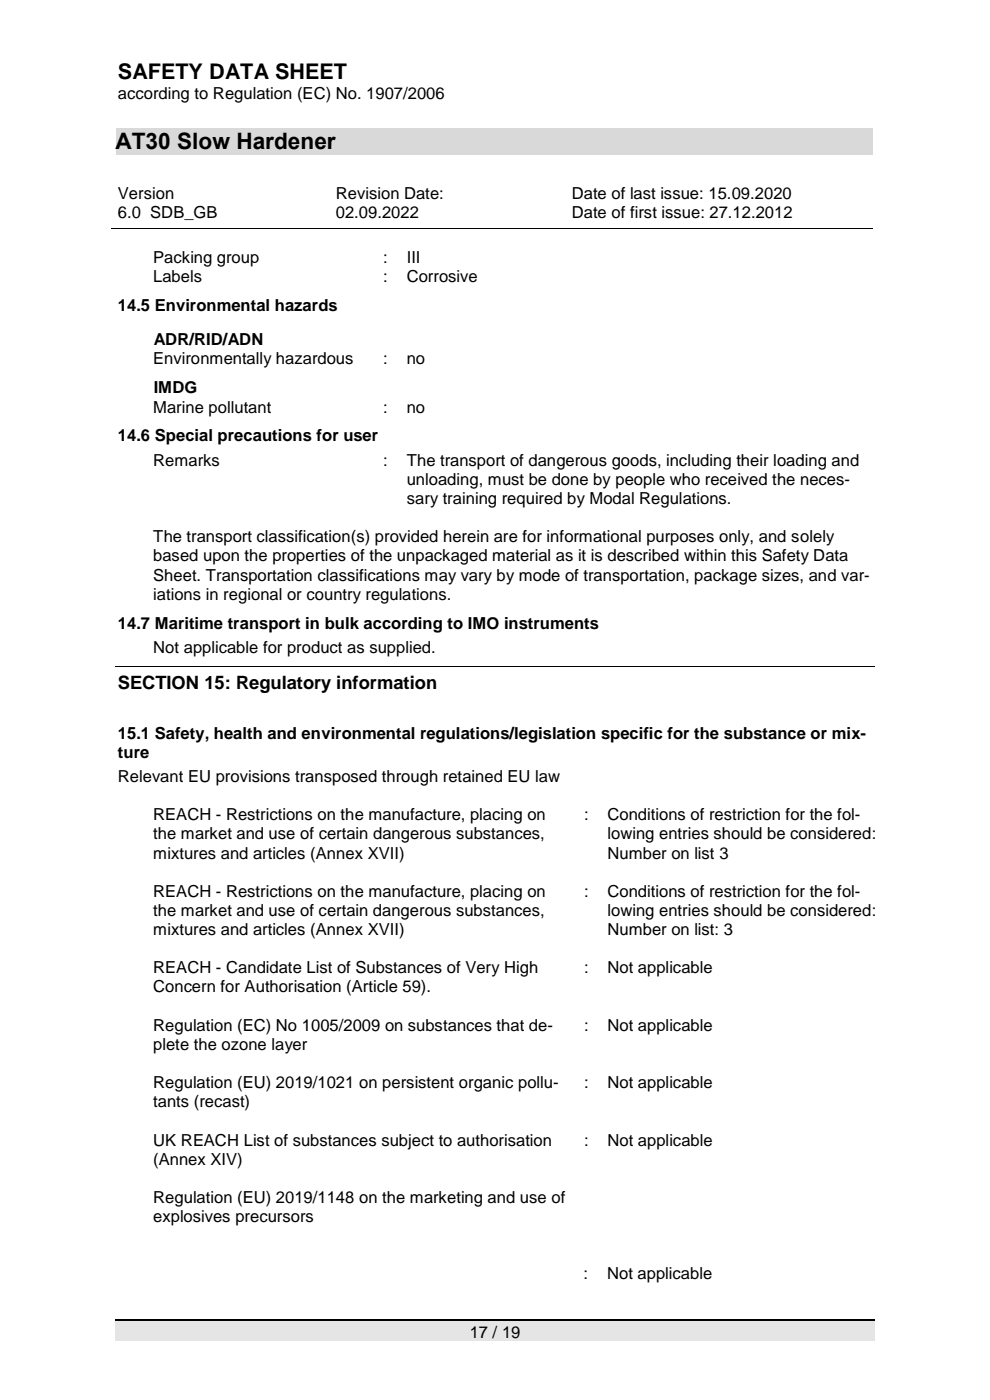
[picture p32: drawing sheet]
<svg xmlns="http://www.w3.org/2000/svg" width="210mm" height="297mm" viewBox="0 0 210 297" stroke-linecap="round" stroke-linejoin="round" font-family="sans-serif">
<defs><g id="words">
<text font-size="4.8" x="24.5" y="31.7">AT30 Slow Hardener</text>
<text font-size="4.6" x="25" y="16.7">SAFETY DATA SHEET</text>
<text font-size="3.9" x="25" y="146.2">SECTION 15: Regulatory information</text>
<g font-size="3.5">
<text x="25" y="21">according to Regulation (EC) No. 1907/2006</text>
<text x="25" y="42.2">Version</text>
<text x="25" y="46.3">6.0 SDB_GB</text>
<text x="71.3" y="42.2">Revision Date:</text>
<text x="71.3" y="46.3">02.09.2022</text>
<text x="121.3" y="42.2">Date of last issue: 15.09.2020</text>
<text x="121.3" y="46.3">Date of first issue: 27.12.2012</text>
<text x="32.5" y="55.8">Packing group</text>
<text x="32.5" y="59.8">Labels</text>
<text x="81.3" y="55.8">:</text>
<text x="81.3" y="59.8">:</text>
<text x="86.3" y="55.8">III</text>
<text x="86.3" y="59.8">Corrosive</text>
<text x="25" y="66">14.5 Environmental hazards</text>
<text x="32.5" y="77.3">Environmentally hazardous</text>
<text x="32.6" y="73.2">ADR/RID/ADN</text>
<text x="81.3" y="77.3">:</text>
<text x="86.3" y="77.3">no</text>
<text x="32.6" y="83.5">IMDG</text>
<text x="32.5" y="87.5">Marine pollutant</text>
<text x="81.3" y="87.5">:</text>
<text x="86.3" y="87.5">no</text>
<text x="25" y="93.7">14.6 Special precautions for user</text>
<text x="32.5" y="98.8">Remarks</text>
<text x="81.3" y="98.8">:</text>
<text x="86.3" y="98.8">The transport of dangerous goods, including their loading and</text>
<text x="86.3" y="102.9">unloading, must be done by people who received the neces-</text>
<text x="86.3" y="107">sary training required by Modal Regulations.</text>
<text x="32.5" y="115">The transport classification(s) provided herein are for informational purposes only, and solely</text>
<text x="32.5" y="119.1">based upon the properties of the unpackaged material as it is described within this Safety Data</text>
<text x="32.5" y="123.2">Sheet. Transportation classifications may vary by mode of transportation, package sizes, and var-</text>
<text x="32.5" y="127.2">iations in regional or country regulations.</text>
<text x="25" y="133.4">14.7 Maritime transport in bulk according to IMO instruments</text>
<text x="32.5" y="138.5">Not applicable for product as supplied.</text>
<text x="25" y="156.7">15.1 Safety, health and environmental regulations/legislation specific for the substance or mix-</text>
<text x="25" y="160.8">ture</text>
<text x="25" y="165.9">Relevant EU provisions transposed through retained EU law</text>
<text x="32.5" y="174">REACH - Restrictions on the manufacture, placing on</text>
<text x="32.5" y="178.1">the market and use of certain dangerous substances,</text>
<text x="123.9" y="174">:</text>
<text x="128.9" y="174">Conditions of restriction for the fol-</text>
<text x="128.9" y="178.1">lowing entries should be considered:</text>
<text x="32.5" y="182.1">mixtures and articles (Annex XVII)</text>
<text x="128.9" y="182.1">Number on list 3</text>
<text x="32.5" y="190.3">REACH - Restrictions on the manufacture, placing on</text>
<text x="123.9" y="190.3">:</text>
<text x="128.9" y="190.3">Conditions of restriction for the fol-</text>
<text x="32.5" y="194.3">the market and use of certain dangerous substances,</text>
<text x="128.9" y="194.3">lowing entries should be considered:</text>
<text x="32.5" y="198.4">mixtures and articles (Annex XVII)</text>
<text x="128.9" y="198.4">Number on list: 3</text>
<text x="32.5" y="206.5">REACH - Candidate List of Substances of Very High</text>
<text x="123.9" y="206.5">:</text>
<text x="128.9" y="206.5">Not applicable</text>
<text x="32.5" y="210.6">Concern for Authorisation (Article 59).</text>
<text x="32.5" y="218.7">Regulation (EC) No 1005/2009 on substances that de-</text>
<text x="123.9" y="218.7">:</text>
<text x="128.9" y="218.7">Not applicable</text>
<text x="32.5" y="222.7">plete the ozone layer</text>
<text x="32.5" y="230.8">Regulation (EU) 2019/1021 on persistent organic pollu-</text>
<text x="123.9" y="230.8">:</text>
<text x="128.9" y="230.8">Not applicable</text>
<text x="32.5" y="234.9">tants (recast)</text>
<text x="32.5" y="243">UK REACH List of substances subject to authorisation</text>
<text x="123.9" y="243">:</text>
<text x="128.9" y="243">Not applicable</text>
<text x="32.5" y="247.1">(Annex XIV)</text>
<text x="32.5" y="255.2">Regulation (EU) 2019/1148 on the marketing and use of</text>
<text x="32.5" y="259.2">explosives precursors</text>
<text x="123.8" y="271.4">:</text>
<text x="128.8" y="271.4">Not applicable</text>
<text x="99.6" y="283.8">17 / 19</text>
</g>
</g></defs>
<path d="M24.5 27.1h160.6v5.7h-160.6z" fill-rule="evenodd" fill="#d9d9d9"/>
<path d="M23.5 48.4h161.6" fill="none" stroke="#000" stroke-width=".21"/>
<g fill="#000">
<path d="M69.8 48.3h.2v.2h-.2z" fill-rule="evenodd"/>
<path d="M119.8 48.3h.2v.2h-.2z" fill-rule="evenodd"/>
</g>
<path d="M24.5 280.1h161.1v4.5h-161.1z" fill-rule="evenodd" fill="#e5e5e5"/>
<path d="M24.5 280h161.1" fill="none" stroke="#000" stroke-width=".25"/>
<path d="M24.5 141.5h161.1" fill="none" stroke="#000" stroke-width=".21"/>
<use href="#words"/>
</svg>
